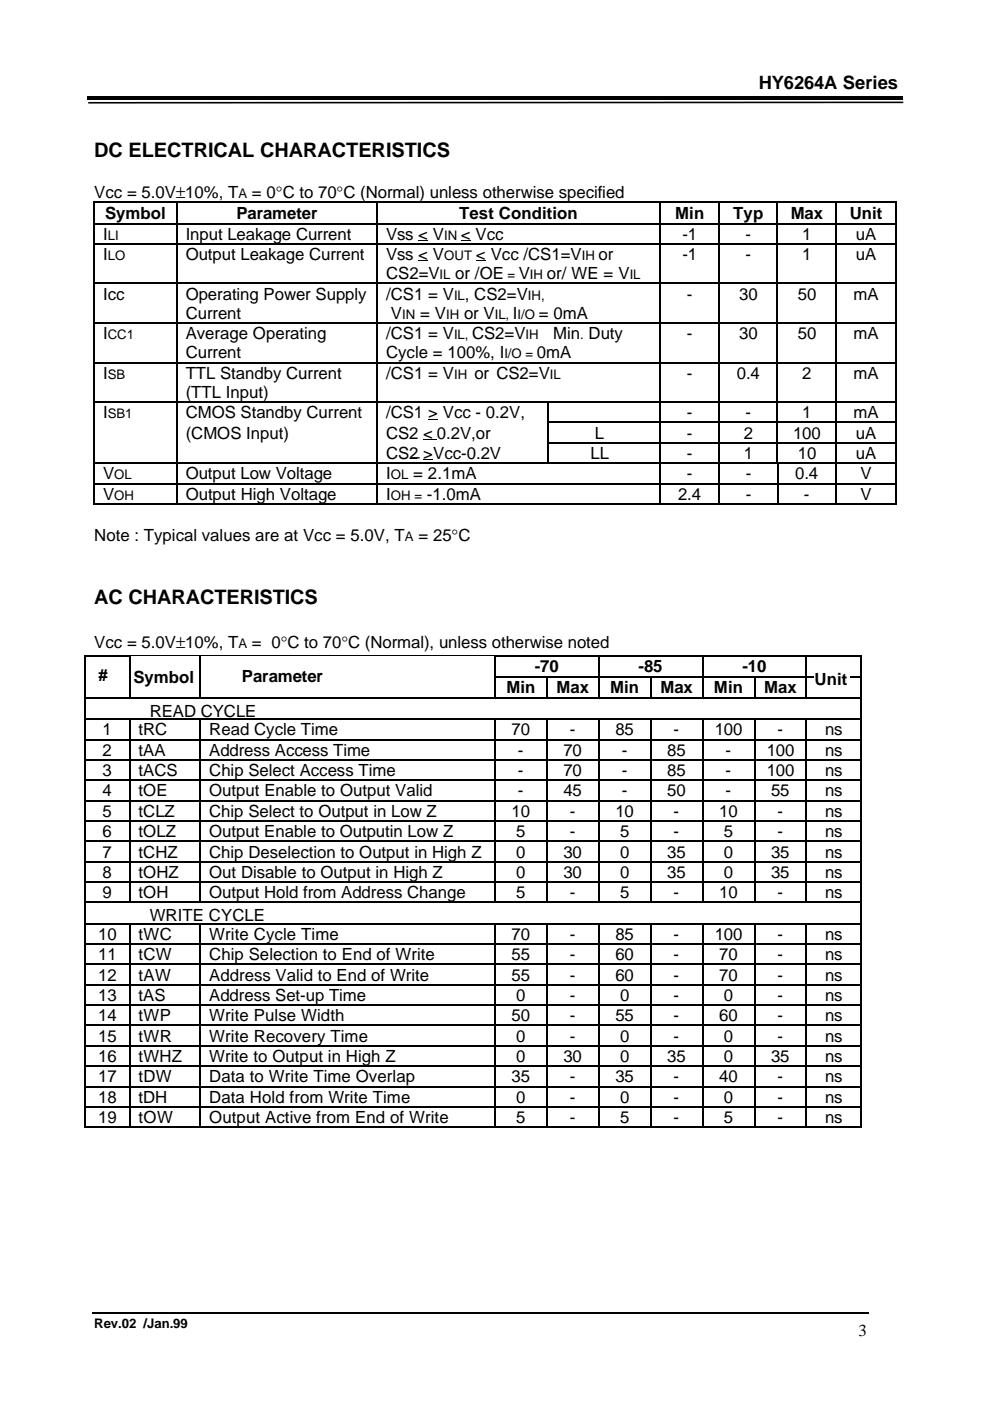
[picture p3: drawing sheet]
<svg xmlns="http://www.w3.org/2000/svg" width="210mm" height="297mm" viewBox="0 0 210 297" stroke-linecap="round" stroke-linejoin="round" font-family="sans-serif">
<defs><g id="words">
<g font-size="4.2">
<text x="20" y="33.4">DC ELECTRICAL CHARACTERISTICS</text>
<text x="20" y="128.1">AC CHARACTERISTICS</text>
</g>
<text font-size="3.9" x="160.9" y="18.8">HY6264A Series</text>
<g font-size="3.6">
<text x="20" y="42">Vcc = 5.0V±10%, T</text>
<text x="22.3" y="46.4">Symbol</text>
<text x="50.1" y="46.4">Parameter</text>
<text x="53.4" y="42">= 0°C to 70°C (Normal) unless otherwise specified</text>
<text x="97.4" y="46.4">Test Condition</text>
<text x="143.2" y="46.4">Min</text>
<text x="155.4" y="46.4">Typ</text>
<text x="167.6" y="46.4">Max</text>
<text x="180.2" y="46.4">Unit</text>
<text x="21.8" y="50.8">I</text>
<text x="39.4" y="50.8">Input Leakage Current</text>
<text x="81.9" y="50.8">Vss &lt; V</text>
<text x="97.7" y="50.8">&lt; Vcc</text>
<text x="144.7" y="50.8">-1</text>
<text x="158.1" y="50.8">-</text>
<text x="170.1" y="50.8">1</text>
<text x="181.4" y="50.8">uA</text>
<text x="21.8" y="55.1">I</text>
<text x="39.4" y="55.1">Output Leakage Current</text>
<text x="81.9" y="55.1">Vss &lt; V</text>
<text x="81.9" y="59.2">CS2=V</text>
<text x="96.5" y="59.2">or /OE</text>
<text x="100.9" y="55.1">&lt; Vcc /CS1=V</text>
<text x="110" y="59.2">V</text>
<text x="115.9" y="59.2">or/ WE = V</text>
<text x="126.9" y="55.1">or</text>
<text x="144.7" y="55.1">-1</text>
<text x="158.1" y="55.1">-</text>
<text x="170.1" y="55.1">1</text>
<text x="181.4" y="55.1">uA</text>
<text x="21.8" y="63.5">Icc</text>
<text x="39.4" y="63.5">Operating Power Supply</text>
<text x="81.9" y="63.5">/CS1 = V , CS2=V</text>
<text x="145.6" y="63.5">-</text>
<text x="156.7" y="63.5">30</text>
<text x="169.2" y="63.5">50</text>
<text x="180.9" y="63.5">mA</text>
<text x="21.8" y="71.9">I</text>
<text x="39.4" y="71.9">Average Operating</text>
<text x="39.4" y="67.6">Current</text>
<text x="81.9" y="71.9">/CS1 = V</text>
<text x="82.9" y="67.6">V</text>
<text x="89.1" y="67.6">= V</text>
<text x="98.4" y="67.6">or V</text>
<text x="100.1" y="71.9">CS2=V</text>
<text x="108.7" y="67.6">I</text>
<text x="114.2" y="67.6">= 0mA</text>
<text x="117.3" y="71.9">Min Duty</text>
<text x="145.6" y="71.9">-</text>
<text x="156.7" y="71.9">30</text>
<text x="169.2" y="71.9">50</text>
<text x="180.9" y="71.9">mA</text>
<text x="39.4" y="76">Current</text>
<text x="81.9" y="76">Cycle = 100%, I</text>
<text x="113.8" y="76">0mA</text>
<text x="21.8" y="80.3">I</text>
<text x="39.4" y="80.3">TTL Standby Current</text>
<text x="81.9" y="80.3">/CS1 = V</text>
<text x="100.6" y="80.3">or CS2=V</text>
<text x="145.6" y="80.3">-</text>
<text x="156.2" y="80.3">0.4</text>
<text x="170.1" y="80.3">2</text>
<text x="180.9" y="80.3">mA</text>
<text x="21.8" y="88.7">I</text>
<text x="39.4" y="84.4">(TTL Input)</text>
<text x="39.4" y="88.7">CMOS Standby Current</text>
<text x="81.9" y="88.7">/CS1 &gt; Vcc - 0.2V,</text>
<text x="145.6" y="88.7">-</text>
<text x="158.1" y="88.7">-</text>
<text x="170.1" y="88.7">1</text>
<text x="180.9" y="88.7">mA</text>
<text x="39.4" y="93">(CMOS Input)</text>
<text x="81.9" y="93">CS2 &lt; 0.2V,or</text>
<text x="126.2" y="93">L</text>
<text x="145.6" y="93">-</text>
<text x="157.7" y="93">2</text>
<text x="168.1" y="93">100</text>
<text x="181.4" y="93">uA</text>
<text x="21.8" y="101.6">V</text>
<text x="39.4" y="101.6">Output Low Voltage</text>
<text x="81.9" y="97.3">CS2 &gt;Vcc-0.2V</text>
<text x="81.9" y="101.6">I</text>
<text x="87.6" y="101.6">= 2.1mA</text>
<text x="125.2" y="97.3">LL</text>
<text x="145.6" y="97.3">-</text>
<text x="145.6" y="101.6">-</text>
<text x="157.7" y="97.3">1</text>
<text x="158.2" y="101.6">-</text>
<text x="168.6" y="101.6">0.4</text>
<text x="169.2" y="97.3">10</text>
<text x="181.4" y="97.3">uA</text>
<text x="182.5" y="101.6">V</text>
<text x="21.8" y="105.9">V</text>
<text x="39.4" y="105.9">Output High Voltage</text>
<text x="81.9" y="105.9">I</text>
<text x="90.5" y="105.9">-1.0mA</text>
<text x="143.8" y="105.9">2.4</text>
<text x="158.2" y="105.9">-</text>
<text x="170.4" y="105.9">-</text>
<text x="182.5" y="105.9">V</text>
<text x="20" y="114.8">Note : Typical values are at Vcc = 5.0V, T</text>
<text x="88.7" y="114.8">= 25°C</text>
<text x="20" y="137.4">Vcc = 5.0V±10%, T</text>
<text x="53.4" y="137.4">= 0°C to 70°C (Normal), unless otherwise noted</text>
<text x="113.4" y="142.5">-70</text>
<text x="135.4" y="142.5">-85</text>
<text x="157.4" y="142.5">-10</text>
<text x="20.9" y="144.5">#</text>
<text x="28.3" y="144.8">Symbol</text>
<text x="51.3" y="144.6">Parameter</text>
<text x="107.4" y="147">Min</text>
<text x="118" y="147">Max</text>
<text x="129.4" y="147">Min</text>
<text x="140" y="147">Max</text>
<text x="151.4" y="147">Min</text>
<text x="162.1" y="147">Max</text>
<text x="172.7" y="145.3">Unit</text>
<text x="21.8" y="155.9">1</text>
<text x="29.4" y="155.9">tRC</text>
<text x="31.7" y="152">READ CYCLE</text>
<text x="44.4" y="155.9">Read Cycle Time</text>
<text x="108.5" y="155.9">70</text>
<text x="120.8" y="155.9">-</text>
<text x="130.5" y="155.9">85</text>
<text x="142.8" y="155.9">-</text>
<text x="151.6" y="155.9">100</text>
<text x="164.8" y="155.9">-</text>
<text x="174.9" y="155.9">ns</text>
<text x="21.8" y="160.2">2</text>
<text x="29.4" y="160.2">tAA</text>
<text x="44.4" y="160.2">Address Access Time</text>
<text x="109.8" y="160.2">-</text>
<text x="119.5" y="160.2">70</text>
<text x="131.8" y="160.2">-</text>
<text x="141.5" y="160.2">85</text>
<text x="153.8" y="160.2">-</text>
<text x="162.6" y="160.2">100</text>
<text x="174.9" y="160.2">ns</text>
<text x="21.8" y="164.5">3</text>
<text x="29.4" y="164.5">tACS</text>
<text x="44.4" y="164.5">Chip Select Access Time</text>
<text x="109.8" y="164.5">-</text>
<text x="119.5" y="164.5">70</text>
<text x="131.8" y="164.5">-</text>
<text x="141.5" y="164.5">85</text>
<text x="153.8" y="164.5">-</text>
<text x="162.6" y="164.5">100</text>
<text x="174.9" y="164.5">ns</text>
<text x="21.8" y="168.9">4</text>
<text x="21.8" y="173.2">5</text>
<text x="29.4" y="168.9">tOE</text>
<text x="29.4" y="173.2">tCLZ</text>
<text x="44.4" y="168.9">Output Enable to Output Valid</text>
<text x="44.4" y="173.2">Chip Select to Output in Low Z</text>
<text x="108.5" y="173.2">10</text>
<text x="109.8" y="168.9">-</text>
<text x="119.5" y="168.9">45</text>
<text x="120.8" y="173.2">-</text>
<text x="130.5" y="173.2">10</text>
<text x="131.8" y="168.9">-</text>
<text x="141.5" y="168.9">50</text>
<text x="142.8" y="173.2">-</text>
<text x="152.5" y="173.2">10</text>
<text x="153.8" y="168.9">-</text>
<text x="163.5" y="168.9">55</text>
<text x="164.8" y="173.2">-</text>
<text x="174.9" y="168.9">ns</text>
<text x="174.9" y="173.2">ns</text>
<text x="21.8" y="177.5">6</text>
<text x="29.4" y="177.5">tOLZ</text>
<text x="44.4" y="177.5">Output Enable to Outputin Low Z</text>
<text x="109.5" y="177.5">5</text>
<text x="120.8" y="177.5">-</text>
<text x="131.5" y="177.5">5</text>
<text x="142.8" y="177.5">-</text>
<text x="153.5" y="177.5">5</text>
<text x="164.8" y="177.5">-</text>
<text x="174.9" y="177.5">ns</text>
<text x="21.8" y="181.8">7</text>
<text x="29.4" y="181.8">tCHZ</text>
<text x="44.4" y="181.8">Chip Deselection to Output in High Z</text>
<text x="109.5" y="181.8">0</text>
<text x="119.5" y="181.8">30</text>
<text x="131.5" y="181.8">0</text>
<text x="141.5" y="181.8">35</text>
<text x="153.5" y="181.8">0</text>
<text x="163.5" y="181.8">35</text>
<text x="174.9" y="181.8">ns</text>
<text x="21.8" y="186.1">8</text>
<text x="21.8" y="190.4">9</text>
<text x="29.4" y="186.1">tOHZ</text>
<text x="29.4" y="190.4">tOH</text>
<text x="44.4" y="186.1">Out Disable to Output in High Z</text>
<text x="44.4" y="190.4">Output Hold from Address Change</text>
<text x="109.5" y="186.1">0</text>
<text x="109.5" y="190.4">5</text>
<text x="119.5" y="186.1">30</text>
<text x="120.8" y="190.4">-</text>
<text x="131.5" y="190.4">5</text>
<text x="131.5" y="186.1">0</text>
<text x="141.5" y="186.1">35</text>
<text x="142.8" y="190.4">-</text>
<text x="152.5" y="190.4">10</text>
<text x="153.5" y="186.1">0</text>
<text x="163.5" y="186.1">35</text>
<text x="164.8" y="190.4">-</text>
<text x="174.9" y="190.4">ns</text>
<text x="174.9" y="186.1">ns</text>
<text x="31.7" y="195.3">WRITE CYCLE</text>
<text x="20.8" y="199.2">10</text>
<text x="20.8" y="203.6">11</text>
<text x="29.4" y="199.2">tWC</text>
<text x="29.4" y="203.6">tCW</text>
<text x="44.4" y="199.2">Write Cycle Time</text>
<text x="44.4" y="203.6">Chip Selection to End of Write</text>
<text x="108.5" y="199.2">70</text>
<text x="108.5" y="203.6">55</text>
<text x="120.8" y="199.2">-</text>
<text x="120.8" y="203.6">-</text>
<text x="130.5" y="199.2">85</text>
<text x="130.5" y="203.6">60</text>
<text x="142.8" y="199.2">-</text>
<text x="142.8" y="203.6">-</text>
<text x="151.6" y="199.2">100</text>
<text x="152.5" y="203.6">70</text>
<text x="164.8" y="199.2">-</text>
<text x="164.8" y="203.6">-</text>
<text x="174.9" y="199.2">ns</text>
<text x="174.9" y="203.6">ns</text>
<text x="20.8" y="207.9">12</text>
<text x="29.4" y="207.9">tAW</text>
<text x="44.4" y="207.9">Address Valid to End of Write</text>
<text x="108.5" y="207.9">55</text>
<text x="120.8" y="207.9">-</text>
<text x="130.5" y="207.9">60</text>
<text x="142.8" y="207.9">-</text>
<text x="152.5" y="207.9">70</text>
<text x="164.8" y="207.9">-</text>
<text x="174.9" y="207.9">ns</text>
<text x="20.8" y="212.2">13</text>
<text x="29.4" y="212.2">tAS</text>
<text x="44.4" y="212.2">Address Set-up Time</text>
<text x="109.5" y="212.2">0</text>
<text x="120.8" y="212.2">-</text>
<text x="131.5" y="212.2">0</text>
<text x="142.8" y="212.2">-</text>
<text x="153.5" y="212.2">0</text>
<text x="164.8" y="212.2">-</text>
<text x="174.9" y="212.2">ns</text>
<text x="20.8" y="216.5">14</text>
<text x="20.8" y="220.8">15</text>
<text x="29.4" y="216.5">tWP</text>
<text x="29.4" y="220.8">tWR</text>
<text x="44.4" y="216.5">Write Pulse Width</text>
<text x="44.4" y="220.8">Write Recovery Time</text>
<text x="108.5" y="216.5">50</text>
<text x="109.5" y="220.8">0</text>
<text x="120.8" y="216.5">-</text>
<text x="120.8" y="220.8">-</text>
<text x="130.5" y="216.5">55</text>
<text x="131.5" y="220.8">0</text>
<text x="142.8" y="220.8">-</text>
<text x="142.8" y="216.5">-</text>
<text x="152.5" y="216.5">60</text>
<text x="153.5" y="220.8">0</text>
<text x="164.8" y="220.8">-</text>
<text x="164.8" y="216.5">-</text>
<text x="174.9" y="220.8">ns</text>
<text x="174.9" y="216.5">ns</text>
<text x="20.8" y="225.2">16</text>
<text x="29.4" y="225.2">tWHZ</text>
<text x="44.4" y="225.2">Write to Output in High Z</text>
<text x="109.5" y="225.2">0</text>
<text x="119.5" y="225.2">30</text>
<text x="131.5" y="225.2">0</text>
<text x="141.5" y="225.2">35</text>
<text x="153.5" y="225.2">0</text>
<text x="163.5" y="225.2">35</text>
<text x="174.9" y="225.2">ns</text>
<text x="20.8" y="229.5">17</text>
<text x="20.8" y="233.8">18</text>
<text x="29.4" y="229.5">tDW</text>
<text x="29.4" y="233.8">tDH</text>
<text x="44.4" y="229.5">Data to Write Time Overlap</text>
<text x="44.4" y="233.8">Data Hold from Write Time</text>
<text x="108.5" y="229.5">35</text>
<text x="109.5" y="233.8">0</text>
<text x="120.8" y="229.5">-</text>
<text x="120.8" y="233.8">-</text>
<text x="130.5" y="229.5">35</text>
<text x="131.5" y="233.8">0</text>
<text x="142.8" y="233.8">-</text>
<text x="142.8" y="229.5">-</text>
<text x="152.5" y="229.5">40</text>
<text x="153.5" y="233.8">0</text>
<text x="164.8" y="233.8">-</text>
<text x="164.8" y="229.5">-</text>
<text x="174.9" y="233.8">ns</text>
<text x="174.9" y="229.5">ns</text>
<text x="20.8" y="238.1">19</text>
<text x="29.4" y="238.1">tOW</text>
<text x="44.4" y="238.1">Output Active from End of Write</text>
<text x="109.5" y="238.1">5</text>
<text x="120.8" y="238.1">-</text>
<text x="131.5" y="238.1">5</text>
<text x="142.8" y="238.1">-</text>
<text x="153.5" y="238.1">5</text>
<text x="164.8" y="238.1">-</text>
<text x="174.9" y="238.1">ns</text>
<text x="182" y="283.2">3</text>
</g>
<g font-size="2.8">
<text x="50.5" y="42">A</text>
<text x="22.9" y="50.8">LI</text>
<text x="94.1" y="50.8">IN</text>
<text x="22.9" y="55.1">LO</text>
<text x="93.2" y="59.2">IL</text>
<text x="94.1" y="55.1">OUT</text>
<text x="107.6" y="59.2">=</text>
<text x="112.4" y="59.2">IH</text>
<text x="123.4" y="55.1">IH</text>
<text x="133.5" y="59.2">IL</text>
<text x="96.3" y="63.5">IL</text>
<text x="111.9" y="63.5">IH,</text>
<text x="22.9" y="71.9">CC1</text>
<text x="85.3" y="67.6">IN</text>
<text x="94.6" y="67.6">IH</text>
<text x="96.3" y="71.9">IL,</text>
<text x="104.9" y="67.6">IL, I/O</text>
<text x="111.4" y="71.9">IH</text>
<text x="123" y="71.9">.</text>
<text x="106.9" y="76">I/O =</text>
<text x="22.9" y="80.3">SB</text>
<text x="96.3" y="80.3">IH</text>
<text x="116.6" y="80.3">IL</text>
<text x="22.9" y="88.7">SB1</text>
<text x="24.2" y="101.6">OL</text>
<text x="82.9" y="101.6">OL</text>
<text x="24.2" y="105.9">OH</text>
<text x="82.9" y="105.9">OH =</text>
<text x="85.9" y="114.8">A</text>
<text x="50.5" y="137.4">A</text>
<text x="20" y="281.5">Rev.02 /Jan.99</text>
</g>
</g></defs>
<g fill="none" stroke="#000" stroke-width=".25">
<path d="M19.9 43v4.3M19.9 47.5v4.1M19.9 51.8v8.2M20.1 42.9h17.2M20.1 47.4h17.2M20.1 51.7h17.2M37.5 43v4.3M37.5 47.5v4.1M37.5 51.8v8.2M37.6 42.9h42.2M37.6 47.4h42.2M37.6 51.7h42.2"/>
<path d="M80 43v4.3M80 47.5v4.1M80 51.8v8.2M80.1 42.9h59.8M80.1 47.4h59.8M80.1 51.7h59.8M140 43v4.3M140 47.5v4.1M140 51.8v8.2M140.1 42.9h12.2M140.1 47.4h12.2M140.1 51.7h12.2"/>
<path d="M152.4 43v4.3M152.4 47.5v4.1M152.4 51.8v8.2M152.6 42.9h12.1M152.6 47.4h12.1M152.6 51.7h12.1M164.8 43v4.3M164.8 47.5v4.1M164.8 51.8v8.2M164.9 42.9h12.2M164.9 47.4h12.2M164.9 51.7h12.2"/>
<path d="M177.2 43v4.3M177.2 47.5v4.1M177.2 51.8v8.2M177.4 42.9h12.4M177.4 47.4h12.4M177.4 51.7h12.4M189.9 43v4.3M189.9 47.5v4.1M189.9 51.8v8.2M19.9 60.2v8.2M19.9 68.6v8.1M19.9 77v8.1"/>
<path d="M20.1 60.1h17.2M20.1 68.5h17.2M20.1 76.9h17.2M37.5 60.2v8.2M37.5 68.6v8.1M37.5 77v8.1M37.6 60.1h42.2M37.6 68.5h42.2M37.6 76.9h42.2M80 60.2v8.2M80 68.6v8.1M80 77v8.1"/>
<path d="M80.1 60.1h59.8M80.1 68.5h59.8M80.1 76.9h59.8M140 60.2v8.2M140 68.6v8.1M140 77v8.1M140.1 60.1h12.2M140.1 68.5h12.2M140.1 76.9h12.2M152.4 60.2v8.2M152.4 68.6v8.1M152.4 77v8.1"/>
<path d="M152.6 60.1h12.1M152.6 68.5h12.1M152.6 76.9h12.1M164.8 60.2v8.2M164.8 68.6v8.1M164.8 77v8.1M164.9 60.1h12.2M164.9 68.5h12.2M164.9 76.9h12.2M177.2 60.2v8.2M177.2 68.6v8.1M177.2 77v8.1"/>
<path d="M177.4 60.1h12.4M177.4 68.5h12.4M177.4 76.9h12.4M189.9 60.2v8.2M189.9 68.6v8.1M189.9 77v8.1M19.9 85.4v4M19.9 89.7v4.1M19.9 94v4.1M19.9 98.3v4.1M20.1 85.2h17.2M20.1 98.2h17.2"/>
<path d="M37.5 85.4v4M37.5 89.7v4.1M37.5 94v4.1M37.5 98.3v4.1M37.6 85.2h42.2M37.6 98.2h42.2M80 85.4v4M80 89.7v4.1M80 94v4.1M80 98.3v4.1M80.1 85.2h36M80.1 98.2h36"/>
<path d="M87.5 97.1h1.4M116.2 85.4v4M116.2 89.7v4.1M116.2 94v4.1M116.3 85.2h23.6M116.3 89.6h23.6M116.3 93.9h23.6M116.3 98.2h23.6M140 85.4v4M140 89.7v4.1M140 94v4.1M140 98.3v4.1"/>
<path d="M140.1 85.2h12.2M140.1 89.6h12.2M140.1 93.9h12.2M140.1 98.2h12.2M152.4 85.4v4M152.4 89.7v4.1M152.4 94v4.1M152.4 98.3v4.1M152.6 85.2h12.1M152.6 89.6h12.1M152.6 93.9h12.1M152.6 98.2h12.1"/>
<path d="M164.8 85.4v4M164.8 89.7v4.1M164.8 94v4.1M164.9 98.3v4.1M164.9 85.2h12.2M164.9 89.6h12.2M164.9 93.9h12.2M165.2 98.2h11.9M177.2 85.4v4M177.2 89.7v4.1M177.2 94v4.1M177.2 98.3v4.1"/>
<path d="M177.4 85.2h12.4M177.4 89.6h12.4M177.4 93.9h12.4M177.4 98.2h12.4M189.9 85.4v4M189.9 89.7v4.1M189.9 94v4.1M189.9 98.3v4.1M19.9 102.6v4.1M20.1 102.5h17.2M20.1 106.8h17.2M37.5 102.6v4.1"/>
<path d="M37.6 102.5h42.2M37.6 106.8h42.2M80 102.6v4.1M80.1 102.5h59.8M80.1 106.8h59.8M140 102.6v4.1M140.1 102.5h12.2M140.1 106.8h12.2M152.4 102.6v4.1M152.6 102.5h12.2M152.6 106.8h12.2M164.9 102.6v4.1"/>
<path d="M165 102.5h12.1M165 106.8h12.1M177.2 102.6v4.1M177.4 102.5h12.4M177.4 106.8h12.4M189.9 102.6v4.1M18.1 139.1v4.3M18.2 139h9.1M27.5 139.1v4.3M42.5 139.1v4.3M104.9 139.1v4.3M105.1 139h21.7"/>
<path d="M127 139.1v4.3M127.1 139h21.7M149 139.1v4.3M149.1 139h21.8M171 139.1v4.3M171.1 139h11.3M182.5 139.1v4.3M18.1 143.6v4.3M18.1 148.1v4.2M18.1 152.6v4.1M18.1 156.9v4.1M18.2 148h9.1"/>
<path d="M18.2 152.5h9.1M18.2 156.8h9.1M27.5 143.6v4.3M27.5 152.6v4.1M27.5 156.9v4.1M27.6 148h14.7M27.6 152.5h14.7M27.6 156.8h14.7M42.5 143.6v4.3M42.5 152.6v4.1M42.5 156.9v4.1M42.6 148h62.2"/>
<path d="M42.6 152.5h62.2M42.6 156.8h62.2M104.9 143.6v4.3M104.9 152.6v4.1M104.9 156.9v4.1M105.1 143.5h10.7M105.1 148h10.7M105.1 152.5h10.7M105.1 156.8h10.7M116 143.6v4.3M116 152.6v4.1M116 156.9v4.1"/>
<path d="M116.1 143.5h10.7M116.1 148h10.7M116.1 152.5h10.7M116.1 156.8h10.7M127 143.6v4.3M127 152.6v4.1M127 156.9v4.1M127.1 143.5h10.7M127.1 148h10.7M127.1 152.5h10.7M127.1 156.8h10.7M138 143.6v4.3"/>
<path d="M138 152.6v4.1M138 156.9v4.1M138.1 143.5h10.7M138.1 148h10.7M138.1 152.5h10.7M138.1 156.8h10.7M149 143.6v4.3M149 152.6v4.1M149 156.9v4.1M149.1 143.5h10.8M149.1 148h10.8M149.1 152.5h10.8"/>
<path d="M149.1 156.8h10.8M160 143.6v4.3M160 152.6v4.1M160 156.9v4.1M160.1 143.5h10.8M160.1 148h10.8M160.1 152.5h10.8M160.1 156.8h10.8M171 143.6v4.3M171 152.6v4.1M171 156.9v4.1M171.1 143.5h11.3"/>
<path d="M171.1 148h11.3M171.1 152.5h11.3M171.1 156.8h11.3M182.5 143.6v4.3M182.5 148.1v4.2M182.5 152.6v4.1M182.5 156.9v4.1M18.1 161.2v4.1M18.1 165.6v4M18.1 169.9v4M18.1 174.2v4.1M18.1 178.5v4.1"/>
<path d="M18.2 161.1h9.1M18.2 165.4h9.1M18.2 169.7h9.1M18.2 174.1h9.1M18.2 178.4h9.1M27.5 161.2v4.1M27.5 165.6v4M27.5 169.9v4M27.5 174.2v4.1M27.5 178.5v4.1M27.6 161.1h14.7M27.6 165.4h14.7"/>
<path d="M27.6 169.7h14.7M27.6 174.1h14.7M27.6 178.4h14.7M42.5 161.2v4.1M42.5 165.6v4M42.5 169.9v4M42.5 174.2v4.1M42.5 178.5v4.1M42.6 161.1h62.2M42.6 165.4h62.2M42.6 169.7h62.2M42.6 174.1h62.2"/>
<path d="M42.6 178.4h62.2M104.9 161.2v4.1M104.9 165.6v4M104.9 169.9v4M104.9 174.2v4.1M104.9 178.5v4.1M105.1 161.1h10.7M105.1 165.4h10.7M105.1 169.7h10.7M105.1 174.1h10.7M105.1 178.4h10.7M116 161.2v4.1"/>
<path d="M116 165.6v4M116 169.9v4M116 174.2v4.1M116 178.5v4.1M116.1 161.1h10.7M116.1 165.4h10.7M116.1 169.7h10.7M116.1 174.1h10.7M116.1 178.4h10.7M127 161.2v4.1M127 165.6v4M127 169.9v4"/>
<path d="M127 174.2v4.1M127 178.5v4.1M127.1 161.1h10.7M127.1 165.4h10.7M127.1 169.7h10.7M127.1 174.1h10.7M127.1 178.4h10.7M138 161.2v4.1M138 165.6v4M138 169.9v4M138 174.2v4.1M138 178.5v4.1"/>
<path d="M138.1 161.1h10.7M138.1 165.4h10.7M138.1 169.7h10.7M138.1 174.1h10.7M138.1 178.4h10.7M149 161.2v4.1M149 165.6v4M149 169.9v4M149 174.2v4.1M149 178.5v4.1M149.1 161.1h10.8M149.1 165.4h10.8"/>
<path d="M149.1 169.7h10.8M149.1 174.1h10.8M149.1 178.4h10.8M160 161.2v4.1M160 165.6v4M160 169.9v4M160 174.2v4.1M160 178.5v4.1M160.1 161.1h10.8M160.1 165.4h10.8M160.1 169.7h10.8M160.1 174.1h10.8"/>
<path d="M160.1 178.4h10.8M171 161.2v4.1M171 165.6v4M171 169.9v4M171 174.2v4.1M171 178.5v4.1M171.1 161.1h11.3M171.1 165.4h11.3M171.1 169.7h11.3M171.1 174.1h11.3M171.1 178.4h11.3M182.5 161.2v4.1"/>
<path d="M182.5 165.6v4M182.5 169.9v4M182.5 174.2v4.1M182.5 178.5v4.1M18.1 182.8v4.1M18.1 187.1v4.1M18.1 191.5v4.2M18.1 195.9v4.1M18.2 182.7h9.1M18.2 187h9.1M18.2 191.3h9.1M18.2 195.8h9.1"/>
<path d="M27.5 182.8v4.1M27.5 187.1v4.1M27.5 195.9v4.1M27.6 182.7h14.7M27.6 187h14.7M27.6 191.3h14.7M27.6 195.8h14.7M42.5 182.8v4.1M42.5 187.1v4.1M42.5 195.9v4.1M42.6 182.7h62.2M42.6 187h62.2"/>
<path d="M42.6 191.3h62.2M42.6 195.8h62.2M104.9 182.8v4.1M104.9 187.1v4.1M104.9 195.9v4.1M105.1 182.7h10.7M105.1 187h10.7M105.1 191.3h10.7M105.1 195.8h10.7M116 182.8v4.1M116 187.1v4.1M116 195.9v4.1"/>
<path d="M116.1 182.7h10.7M116.1 187h10.7M116.1 191.3h10.7M116.1 195.8h10.7M127 182.8v4.1M127 187.1v4.1M127 195.9v4.1M127.1 182.7h10.7M127.1 187h10.7M127.1 191.3h10.7M127.1 195.8h10.7M138 182.8v4.1"/>
<path d="M138 187.1v4.1M138 195.9v4.1M138.1 182.7h10.7M138.1 187h10.7M138.1 191.3h10.7M138.1 195.8h10.7M149 182.8v4.1M149 187.1v4.1M149 195.9v4.1M149.1 182.7h10.8M149.1 187h10.8M149.1 191.3h10.8"/>
<path d="M149.1 195.8h10.8M160 182.8v4.1M160 187.1v4.1M160 195.9v4.1M160.1 182.7h10.8M160.1 187h10.8M160.1 191.3h10.8M160.1 195.8h10.8M171 182.8v4.1M171 187.1v4.1M171 195.9v4.1M171.1 182.7h11.3"/>
<path d="M171.1 187h11.3M171.1 191.3h11.3M171.1 195.8h11.3M182.5 182.8v4.1M182.5 187.1v4.1M182.5 191.5v4.2M182.5 195.9v4.1M18.1 200.3v4M18.1 204.6v4M18.1 208.9v4.1M18.1 213.2v4.1M18.1 217.5v4.1"/>
<path d="M18.2 200.1h9.1M18.2 204.5h9.1M18.2 208.8h9.1M18.2 213.1h9.1M18.2 217.4h9.1M27.5 200.3v4M27.5 204.6v4M27.5 208.9v4.1M27.5 213.2v4.1M27.5 217.5v4.1M27.6 200.1h14.7M27.6 204.5h14.7"/>
<path d="M27.6 208.8h14.7M27.6 213.1h14.7M27.6 217.4h14.7M42.5 200.3v4M42.5 204.6v4M42.5 208.9v4.1M42.5 213.2v4.1M42.5 217.5v4.1M42.6 200.1h62.2M42.6 204.5h62.2M42.6 208.8h62.2M42.6 213.1h62.2"/>
<path d="M42.6 217.4h62.2M104.9 200.3v4M104.9 204.6v4M104.9 208.9v4.1M104.9 213.2v4.1M104.9 217.5v4.1M105.1 200.1h10.7M105.1 204.5h10.7M105.1 208.8h10.7M105.1 213.1h10.7M105.1 217.4h10.7M116 200.3v4"/>
<path d="M116 204.6v4M116 208.9v4.1M116 213.2v4.1M116 217.5v4.1M116.1 200.1h10.7M116.1 204.5h10.7M116.1 208.8h10.7M116.1 213.1h10.7M116.1 217.4h10.7M127 200.3v4M127 204.6v4M127 208.9v4.1"/>
<path d="M127 213.2v4.1M127 217.5v4.1M127.1 200.1h10.7M127.1 204.5h10.7M127.1 208.8h10.7M127.1 213.1h10.7M127.1 217.4h10.7M138 200.3v4M138 204.6v4M138 208.9v4.1M138 213.2v4.1M138 217.5v4.1"/>
<path d="M138.1 200.1h10.7M138.1 204.5h10.7M138.1 208.8h10.7M138.1 213.1h10.7M138.1 217.4h10.7M149 200.3v4M149 204.6v4M149 208.9v4.1M149 213.2v4.1M149 217.5v4.1M149.1 200.1h10.8M149.1 204.5h10.8"/>
<path d="M149.1 208.8h10.8M149.1 213.1h10.8M149.1 217.4h10.8M160 200.3v4M160 204.6v4M160 208.9v4.1M160 213.2v4.1M160 217.5v4.1M160.1 200.1h10.8M160.1 204.5h10.8M160.1 208.8h10.8M160.1 213.1h10.8"/>
<path d="M160.1 217.4h10.8M171 200.3v4M171 204.6v4M171 208.9v4.1M171 213.2v4.1M171 217.5v4.1M171.1 200.1h11.3M171.1 204.5h11.3M171.1 208.8h11.3M171.1 213.1h11.3M171.1 217.4h11.3M182.5 200.3v4"/>
<path d="M182.5 204.6v4M182.5 208.9v4.1M182.5 213.2v4.1M182.5 217.5v4.1M18.1 221.9v4M18.1 226.2v4M18.1 230.5v4.1M18.1 234.8v4.1M18.2 221.7h9.1M18.2 226h9.1M18.2 230.4h9.1M18.2 234.7h9.1"/>
<path d="M18.2 239h9.1M27.5 221.9v4M27.5 226.2v4M27.5 230.5v4.1M27.5 234.8v4.1M27.6 221.7h14.7M27.6 226h14.7M27.6 230.4h14.7M27.6 234.7h14.7M27.6 239h14.7M42.5 221.9v4M42.5 226.2v4"/>
<path d="M42.5 230.5v4.1M42.5 234.8v4.1M42.6 221.7h62.2M42.6 226h62.2M42.6 230.4h62.2M42.6 234.7h62.2M42.6 239h62.2M104.9 221.9v4M104.9 226.2v4M104.9 230.5v4.1M104.9 234.8v4.1M105.1 221.7h10.7"/>
<path d="M105.1 226h10.7M105.1 230.4h10.7M105.1 234.7h10.7M105.1 239h10.7M116 221.9v4M116 226.2v4M116 230.5v4.1M116 234.8v4.1M116.1 221.7h10.7M116.1 226h10.7M116.1 230.4h10.7M116.1 234.7h10.7"/>
<path d="M116.1 239h10.7M127 221.9v4M127 226.2v4M127 230.5v4.1M127 234.8v4.1M127.1 221.7h10.7M127.1 226h10.7M127.1 230.4h10.7M127.1 234.7h10.7M127.1 239h10.7M138 221.9v4M138 226.2v4"/>
<path d="M138 230.5v4.1M138 234.8v4.1M138.1 221.7h10.7M138.1 226h10.7M138.1 230.4h10.7M138.1 234.7h10.7M138.1 239h10.7M149 221.9v4M149 226.2v4M149 230.5v4.1M149 234.8v4.1M149.1 221.7h10.8"/>
<path d="M149.1 226h10.8M149.1 230.4h10.8M149.1 234.7h10.8M149.1 239h10.8M160 221.9v4M160 226.2v4M160 230.5v4.1M160 234.8v4.1M160.1 221.7h10.8M160.1 226h10.8M160.1 230.4h10.8M160.1 234.7h10.8"/>
<path d="M160.1 239h10.8M171 221.9v4M171 226.2v4M171 230.5v4.1M171 234.8v4.1M171.1 221.7h11.3M171.1 226h11.3M171.1 230.4h11.3M171.1 234.7h11.3M171.1 239h11.3M182.5 221.9v4M182.5 226.2v4"/>
<path d="M182.5 230.5v4.1M182.5 234.8v4.1M19.5 278.3h164.6"/>
</g>
<g fill="#000">
<path d="M18.4 20.4h172.9v.7h-172.9zM19.8 42.8h.3v.2h-.3zM19.8 47.3h.3v.2h-.3zM19.8 51.6h.3v.2h-.3zM37.3 42.8h.3v.2h-.3zM37.3 47.3h.3v.2h-.3zM37.3 51.6h.3v.2h-.3zM79.8 42.8h.3v.2h-.3zM79.8 47.3h.3v.2h-.3zM79.8 51.6h.3v.2h-.3zM139.9 42.8h.2v.2h-.2zM139.9 47.3h.2v.2h-.2z"/>
<path d="M139.9 51.6h.2v.2h-.2zM152.3 42.8h.3v.2h-.3zM152.3 47.3h.3v.2h-.3zM152.3 51.6h.3v.2h-.3zM164.7 42.8h.2v.2h-.2zM164.7 47.3h.2v.2h-.2zM164.7 51.6h.2v.2h-.2zM177.1 42.8h.3v.2h-.3zM177.1 47.3h.3v.2h-.3zM177.1 51.6h.3v.2h-.3zM189.8 42.8h.3v.2h-.3zM189.8 47.3h.3v.2h-.3z"/>
<path d="M189.8 51.6h.3v.2h-.3zM19.8 60h.3v.2h-.3zM19.8 68.4h.3v.2h-.3zM19.8 76.7h.3v.3h-.3zM37.3 60h.3v.2h-.3zM37.3 68.4h.3v.2h-.3zM37.3 76.7h.3v.3h-.3zM79.8 60h.3v.2h-.3zM79.8 68.4h.3v.2h-.3zM79.8 76.7h.3v.3h-.3zM139.9 60h.2v.2h-.2zM139.9 68.4h.2v.2h-.2z"/>
<path d="M139.9 76.7h.2v.3h-.2zM152.3 60h.3v.2h-.3zM152.3 68.4h.3v.2h-.3zM152.3 76.7h.3v.3h-.3zM164.7 60h.2v.2h-.2zM164.7 68.4h.2v.2h-.2zM164.7 76.7h.2v.3h-.2zM177.1 60h.3v.2h-.3zM177.1 68.4h.3v.2h-.3zM177.1 76.7h.3v.3h-.3zM189.8 60h.3v.2h-.3zM189.8 68.4h.3v.2h-.3z"/>
<path d="M189.8 76.7h.3v.3h-.3zM19.8 85.1h.3v.3h-.3zM19.8 89.4h.3v.3h-.3zM19.8 93.8h.3v.2h-.3zM19.8 98.1h.3v.2h-.3zM37.3 85.1h.3v.3h-.3zM37.3 89.4h.3v.3h-.3zM37.3 93.8h.3v.2h-.3zM37.3 98.1h.3v.2h-.3zM79.8 85.1h.3v.3h-.3zM79.8 89.4h.3v.3h-.3zM79.8 93.8h.3v.2h-.3z"/>
<path d="M79.8 98.1h.3v.2h-.3zM116.1 85.1h.2v.3h-.2zM116.1 89.4h.2v.3h-.2zM116.1 93.8h.2v.2h-.2zM116.1 98.1h.2v.2h-.2zM139.9 85.1h.2v.3h-.2zM139.9 89.4h.2v.3h-.2zM139.9 93.8h.2v.2h-.2zM139.9 98.1h.2v.2h-.2zM152.3 85.1h.3v.3h-.3zM152.3 89.4h.3v.3h-.3zM152.3 93.8h.3v.2h-.3z"/>
<path d="M152.3 98.1h.3v.2h-.3zM164.7 85.1h.2v.3h-.2zM164.7 89.4h.2v.3h-.2zM164.7 93.8h.2v.2h-.2zM164.7 98.1h.2v.2h-.2zM164.9 98.1h.3v.2h-.3zM177.1 85.1h.3v.3h-.3zM177.1 89.4h.3v.3h-.3zM177.1 93.8h.3v.2h-.3zM177.1 98.1h.3v.2h-.3zM189.8 85.1h.3v.3h-.3zM189.8 89.4h.3v.3h-.3z"/>
<path d="M189.8 93.8h.3v.2h-.3zM189.8 98.1h.3v.2h-.3zM19.8 102.4h.3v.2h-.3zM19.8 106.7h.3v.3h-.3zM37.3 102.4h.3v.2h-.3zM37.3 106.7h.3v.3h-.3zM79.8 102.4h.3v.2h-.3zM79.8 106.7h.3v.3h-.3zM139.9 102.4h.2v.2h-.2zM139.9 106.7h.2v.3h-.2zM152.3 102.4h.3v.2h-.3zM152.3 106.7h.3v.3h-.3z"/>
<path d="M164.8 102.4h.2v.2h-.2zM164.8 106.7h.2v.3h-.2zM177.1 102.4h.3v.2h-.3zM177.1 106.7h.3v.3h-.3zM189.8 102.4h.3v.2h-.3zM189.8 106.7h.3v.3h-.3zM17.9 138.9h.3v.2h-.3zM27.3 138.9h.3v.2h-.3zM42.3 139.1h.3zM42.3 138.9h.2v.2h-.2zM104.8 138.9h.3v.2h-.3zM126.8 138.9h.3v.2h-.3z"/>
<path d="M148.8 138.9h.3v.2h-.3zM170.9 138.9h.2v.2h-.2zM182.4 138.9h.2v.2h-.2zM17.9 143.4h.3v.2h-.3zM17.9 147.9h.3v.2h-.3zM17.9 152.3h.3v.3h-.3zM17.9 156.7h.3v.2h-.3zM27.3 143.4h.3v.2h-.3zM27.3 147.9h.3v.2h-.3zM27.3 152.3h.3v.3h-.3zM27.3 156.7h.3v.2h-.3zM42.3 143.4h.3v.2h-.3z"/>
<path d="M42.3 147.9h.3v.2h-.3zM42.3 152.3h.3v.3h-.3zM42.3 156.7h.3v.2h-.3zM104.8 143.4h.3v.2h-.3zM104.8 147.9h.3v.2h-.3zM104.8 152.3h.3v.3h-.3zM104.8 156.7h.3v.2h-.3zM115.8 143.4h.3v.2h-.3zM115.8 147.9h.3v.2h-.3zM115.8 152.3h.3v.3h-.3zM115.8 156.7h.3v.2h-.3zM126.8 143.4h.3v.2h-.3z"/>
<path d="M126.8 147.9h.3v.2h-.3zM126.8 152.3h.3v.3h-.3zM126.8 156.7h.3v.2h-.3zM137.8 143.4h.3v.2h-.3zM137.8 147.9h.3v.2h-.3zM137.8 152.3h.3v.3h-.3zM137.8 156.7h.3v.2h-.3zM148.8 143.4h.3v.2h-.3zM148.8 147.9h.3v.2h-.3zM148.8 152.3h.3v.3h-.3zM148.8 156.7h.3v.2h-.3zM159.9 143.4h.2v.2h-.2z"/>
<path d="M159.9 147.9h.2v.2h-.2zM159.9 152.3h.2v.3h-.2zM159.9 156.7h.2v.2h-.2zM170.9 143.4h.2v.2h-.2zM170.9 147.9h.2v.2h-.2zM170.9 152.3h.2v.3h-.2zM170.9 156.7h.2v.2h-.2zM182.4 143.4h.2v.2h-.2zM182.4 147.9h.2v.2h-.2zM182.4 152.3h.2v.3h-.2zM182.4 156.7h.2v.2h-.2zM17.9 161h.3v.2h-.3z"/>
<path d="M17.9 165.3h.3v.3h-.3zM17.9 169.6h.3v.3h-.3zM17.9 173.9h.3v.3h-.3zM17.9 178.3h.3v.2h-.3zM27.3 161h.3v.2h-.3zM27.3 165.3h.3v.3h-.3zM27.3 169.6h.3v.3h-.3zM27.3 173.9h.3v.3h-.3zM27.3 178.3h.3v.2h-.3zM42.3 161h.3v.2h-.3zM42.3 165.3h.3v.3h-.3zM42.3 169.6h.3v.3h-.3z"/>
<path d="M42.3 173.9h.3v.3h-.3zM42.3 178.3h.3v.2h-.3zM104.8 161h.3v.2h-.3zM104.8 165.3h.3v.3h-.3zM104.8 169.6h.3v.3h-.3zM104.8 173.9h.3v.3h-.3zM104.8 178.3h.3v.2h-.3zM115.8 161h.3v.2h-.3zM115.8 165.3h.3v.3h-.3zM115.8 169.6h.3v.3h-.3zM115.8 173.9h.3v.3h-.3zM115.8 178.3h.3v.2h-.3z"/>
<path d="M126.8 161h.3v.2h-.3zM126.8 165.3h.3v.3h-.3zM126.8 169.6h.3v.3h-.3zM126.8 173.9h.3v.3h-.3zM126.8 178.3h.3v.2h-.3zM137.8 161h.3v.2h-.3zM137.8 165.3h.3v.3h-.3zM137.8 169.6h.3v.3h-.3zM137.8 173.9h.3v.3h-.3zM137.8 178.3h.3v.2h-.3zM148.8 161h.3v.2h-.3zM148.8 165.3h.3v.3h-.3z"/>
<path d="M148.8 169.6h.3v.3h-.3zM148.8 173.9h.3v.3h-.3zM148.8 178.3h.3v.2h-.3zM159.9 161h.2v.2h-.2zM159.9 165.3h.2v.3h-.2zM159.9 169.6h.2v.3h-.2zM159.9 173.9h.2v.3h-.2zM159.9 178.3h.2v.2h-.2zM170.9 161h.2v.2h-.2zM170.9 165.3h.2v.3h-.2zM170.9 169.6h.2v.3h-.2zM170.9 173.9h.2v.3h-.2z"/>
<path d="M170.9 178.3h.2v.2h-.2zM182.4 161h.2v.2h-.2zM182.4 165.3h.2v.3h-.2zM182.4 169.6h.2v.3h-.2zM182.4 173.9h.2v.3h-.2zM182.4 178.3h.2v.2h-.2zM17.9 182.6h.3v.2h-.3zM17.9 186.9h.3v.2h-.3zM17.9 191.2h.3v.3h-.3zM17.9 195.7h.3v.2h-.3zM27.3 182.6h.3v.2h-.3zM27.3 186.9h.3v.2h-.3z"/>
<path d="M27.3 191.2h.3v.3h-.3zM27.3 195.7h.3v.2h-.3zM42.3 182.6h.3v.2h-.3zM42.3 186.9h.3v.2h-.3zM42.3 191.2h.3v.3h-.3zM42.3 195.7h.3v.2h-.3zM104.8 182.6h.3v.2h-.3zM104.8 186.9h.3v.2h-.3zM104.8 191.2h.3v.3h-.3zM104.8 195.7h.3v.2h-.3zM115.8 182.6h.3v.2h-.3zM115.8 186.9h.3v.2h-.3z"/>
<path d="M115.8 191.2h.3v.3h-.3zM115.8 195.7h.3v.2h-.3zM126.8 182.6h.3v.2h-.3zM126.8 186.9h.3v.2h-.3zM126.8 191.2h.3v.3h-.3zM126.8 195.7h.3v.2h-.3zM137.8 182.6h.3v.2h-.3zM137.8 186.9h.3v.2h-.3zM137.8 191.2h.3v.3h-.3zM137.8 195.7h.3v.2h-.3zM148.8 182.6h.3v.2h-.3zM148.8 186.9h.3v.2h-.3z"/>
<path d="M148.8 191.2h.3v.3h-.3zM148.8 195.7h.3v.2h-.3zM159.9 182.6h.2v.2h-.2zM159.9 186.9h.2v.2h-.2zM159.9 191.2h.2v.3h-.2zM159.9 195.7h.2v.2h-.2zM170.9 182.6h.2v.2h-.2zM170.9 186.9h.2v.2h-.2zM170.9 191.2h.2v.3h-.2zM170.9 195.7h.2v.2h-.2zM182.4 182.6h.2v.2h-.2zM182.4 186.9h.2v.2h-.2z"/>
<path d="M182.4 191.2h.2v.3h-.2zM182.4 195.7h.2v.2h-.2zM17.9 200h.3v.3h-.3zM17.9 204.3h.3v.3h-.3zM17.9 208.6h.3v.3h-.3zM17.9 213h.3v.2h-.3zM17.9 217.3h.3v.2h-.3zM27.3 200h.3v.3h-.3zM27.3 204.3h.3v.3h-.3zM27.3 208.6h.3v.3h-.3zM27.3 213h.3v.2h-.3zM27.3 217.3h.3v.2h-.3z"/>
<path d="M42.3 200h.3v.3h-.3zM42.3 204.3h.3v.3h-.3zM42.3 208.6h.3v.3h-.3zM42.3 213h.3v.2h-.3zM42.3 217.3h.3v.2h-.3zM104.8 200h.3v.3h-.3zM104.8 204.3h.3v.3h-.3zM104.8 208.6h.3v.3h-.3zM104.8 213h.3v.2h-.3zM104.8 217.3h.3v.2h-.3zM115.8 200h.3v.3h-.3zM115.8 204.3h.3v.3h-.3z"/>
<path d="M115.8 208.6h.3v.3h-.3zM115.8 213h.3v.2h-.3zM115.8 217.3h.3v.2h-.3zM126.8 200h.3v.3h-.3zM126.8 204.3h.3v.3h-.3zM126.8 208.6h.3v.3h-.3zM126.8 213h.3v.2h-.3zM126.8 217.3h.3v.2h-.3zM137.8 200h.3v.3h-.3zM137.8 204.3h.3v.3h-.3zM137.8 208.6h.3v.3h-.3zM137.8 213h.3v.2h-.3z"/>
<path d="M137.8 217.3h.3v.2h-.3zM148.8 200h.3v.3h-.3zM148.8 204.3h.3v.3h-.3zM148.8 208.6h.3v.3h-.3zM148.8 213h.3v.2h-.3zM148.8 217.3h.3v.2h-.3zM159.9 200h.2v.3h-.2zM159.9 204.3h.2v.3h-.2zM159.9 208.6h.2v.3h-.2zM159.9 213h.2v.2h-.2zM159.9 217.3h.2v.2h-.2zM170.9 200h.2v.3h-.2z"/>
<path d="M170.9 204.3h.2v.3h-.2zM170.9 208.6h.2v.3h-.2zM170.9 213h.2v.2h-.2zM170.9 217.3h.2v.2h-.2zM182.4 200h.2v.3h-.2zM182.4 204.3h.2v.3h-.2zM182.4 208.6h.2v.3h-.2zM182.4 213h.2v.2h-.2zM182.4 217.3h.2v.2h-.2zM17.9 221.6h.3v.3h-.3zM17.9 225.9h.3v.3h-.3zM17.9 230.2h.3v.3h-.3z"/>
<path d="M17.9 234.6h.3v.2h-.3zM17.9 238.9h.3v.2h-.3zM27.3 221.6h.3v.3h-.3zM27.3 225.9h.3v.3h-.3zM27.3 230.2h.3v.3h-.3zM27.3 234.6h.3v.2h-.3zM27.3 238.9h.3v.2h-.3zM42.3 221.6h.3v.3h-.3zM42.3 225.9h.3v.3h-.3zM42.3 230.2h.3v.3h-.3zM42.3 234.6h.3v.2h-.3zM42.3 238.9h.3v.2h-.3z"/>
<path d="M104.8 221.6h.3v.3h-.3zM104.8 225.9h.3v.3h-.3zM104.8 230.2h.3v.3h-.3zM104.8 234.6h.3v.2h-.3zM104.8 238.9h.3v.2h-.3zM115.8 221.6h.3v.3h-.3zM115.8 225.9h.3v.3h-.3zM115.8 230.2h.3v.3h-.3zM115.8 234.6h.3v.2h-.3zM115.8 238.9h.3v.2h-.3zM126.8 221.6h.3v.3h-.3zM126.8 225.9h.3v.3h-.3z"/>
<path d="M126.8 230.2h.3v.3h-.3zM126.8 234.6h.3v.2h-.3zM126.8 238.9h.3v.2h-.3zM137.8 221.6h.3v.3h-.3zM137.8 225.9h.3v.3h-.3zM137.8 230.2h.3v.3h-.3zM137.8 234.6h.3v.2h-.3zM137.8 238.9h.3v.2h-.3zM148.8 221.6h.3v.3h-.3zM148.8 225.9h.3v.3h-.3zM148.8 230.2h.3v.3h-.3zM148.8 234.6h.3v.2h-.3z"/>
<path d="M148.8 238.9h.3v.2h-.3zM159.9 221.6h.2v.3h-.2zM159.9 225.9h.2v.3h-.2zM159.9 230.2h.2v.3h-.2zM159.9 234.6h.2v.2h-.2zM159.9 238.9h.2v.2h-.2zM170.9 221.6h.2v.3h-.2zM170.9 225.9h.2v.3h-.2zM170.9 230.2h.2v.3h-.2zM170.9 234.6h.2v.2h-.2zM170.9 238.9h.2v.2h-.2zM182.4 221.6h.2v.3h-.2z"/>
<path d="M182.4 225.9h.2v.3h-.2zM182.4 230.2h.2v.3h-.2zM182.4 234.6h.2v.2h-.2zM182.4 238.9h.2v.2h-.2z"/>
</g>
<path d="M18.7 21.7h172.8" fill="none" stroke="#000" stroke-width=".42"/>
<path d="M88.6 51h2.1M88.6 55.3h2.1M97.7 51h2M100.9 55.3h2.1M89.7 93.2h2.8M89.7 97.5h2.1M90.8 88.8h2M27.6 139h14.7M42.5 139h62.3" fill="none" stroke="#000" stroke-width=".21"/>
<path d="M172.7 141.9h7.5v3.6h-7.5z" fill="#fff"/>
<use href="#words"/>
</svg>
